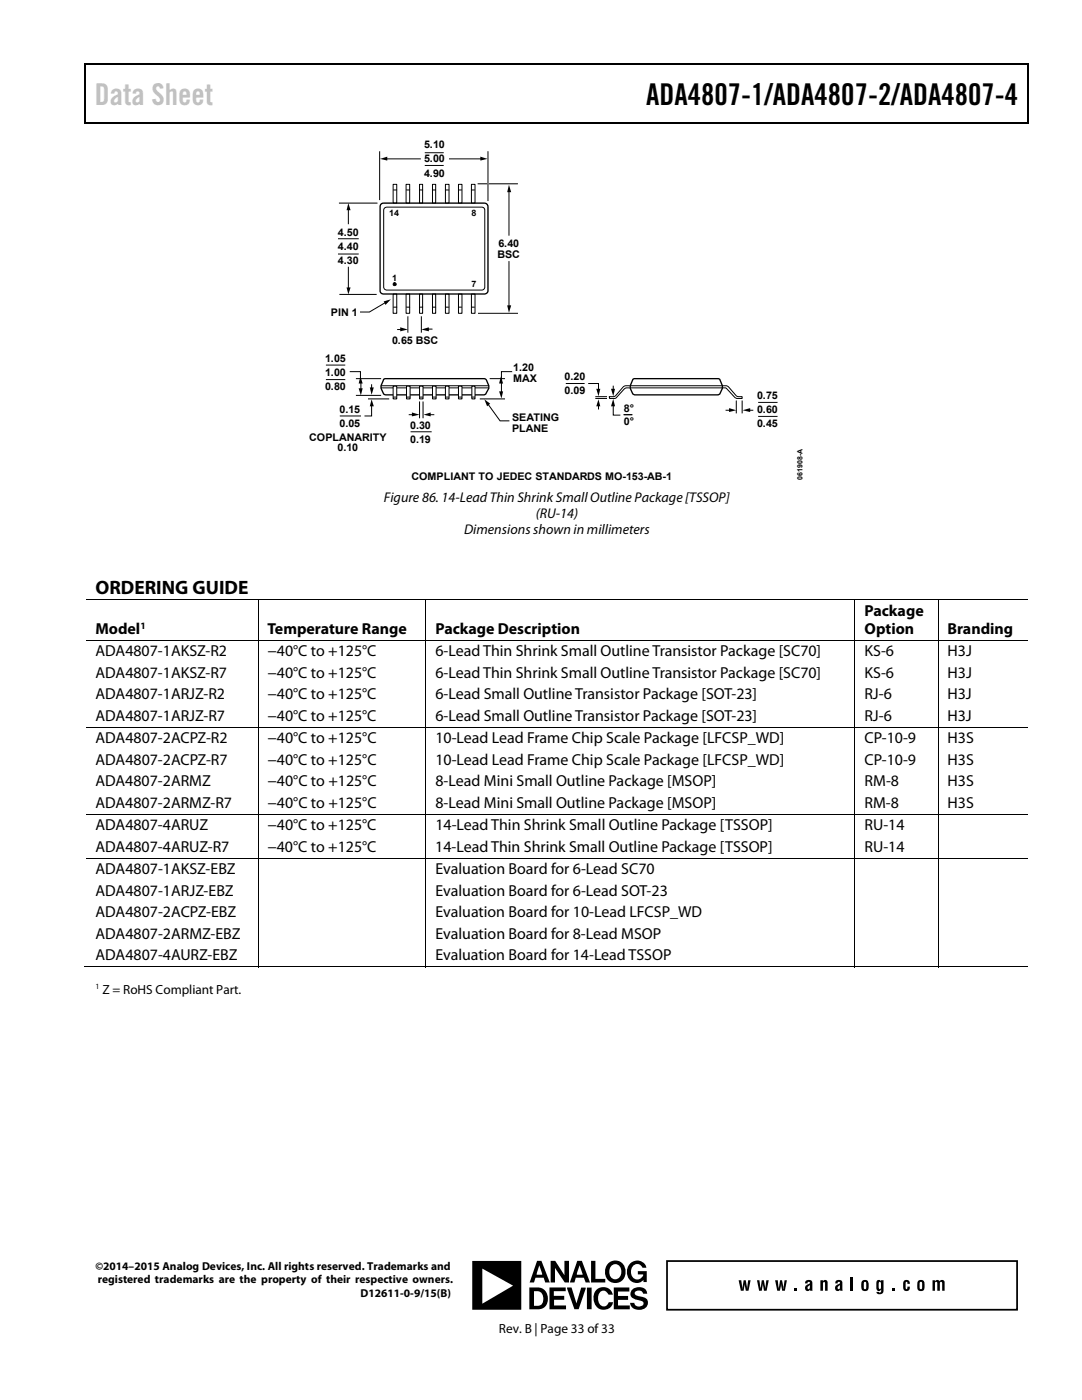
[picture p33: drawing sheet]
<svg xmlns="http://www.w3.org/2000/svg" width="216mm" height="279mm" viewBox="0 0 216 279" stroke-linecap="round" stroke-linejoin="round" font-family="sans-serif">
<defs><g id="words">
<text font-size="6" fill="#c0c0c0" x="18.9" y="21">Data Sheet</text>
<text font-size="6" x="128.9" y="21">ADA4807-1/ADA4807-2/ADA4807-4</text>
<text font-size="3.9" x="19" y="118.6">ORDERING GUIDE</text>
<g font-size="3.2">
<text x="172.5" y="122.9">Package</text>
<text x="19" y="126.5">Model</text>
<text x="19" y="131">ADA4807-1AKSZ-R2</text>
<text x="53.4" y="131">−40°C to +125°C</text>
<text x="53.4" y="126.5">Temperature Range</text>
<text x="86.9" y="131">6-Lead Thin Shrink Small Outline Transistor Package [SC70]</text>
<text x="86.9" y="126.5">Package Description</text>
<text x="172.5" y="126.5">Option</text>
<text x="172.5" y="131">KS-6</text>
<text x="189.1" y="126.5">Branding</text>
<text x="189.1" y="131">H3J</text>
<text x="19" y="135.3">ADA4807-1AKSZ-R7</text>
<text x="53.4" y="135.3">−40°C to +125°C</text>
<text x="86.9" y="135.3">6-Lead Thin Shrink Small Outline Transistor Package [SC70]</text>
<text x="172.5" y="135.3">KS-6</text>
<text x="189.1" y="135.3">H3J</text>
<text x="19" y="139.6">ADA4807-1ARJZ-R2</text>
<text x="19" y="143.9">ADA4807-1ARJZ-R7</text>
<text x="53.4" y="139.6">−40°C to +125°C</text>
<text x="53.4" y="143.9">−40°C to +125°C</text>
<text x="86.9" y="139.6">6-Lead Small Outline Transistor Package [SOT-23]</text>
<text x="86.9" y="143.9">6-Lead Small Outline Transistor Package [SOT-23]</text>
<text x="172.5" y="139.6">RJ-6</text>
<text x="172.5" y="143.9">RJ-6</text>
<text x="189" y="139.6">H3J</text>
<text x="189" y="143.9">H3J</text>
<text x="19" y="148.4">ADA4807-2ACPZ-R2</text>
<text x="53.4" y="148.4">−40°C to +125°C</text>
<text x="86.9" y="148.4">10-Lead Lead Frame Chip Scale Package [LFCSP_WD]</text>
<text x="172.5" y="148.4">CP-10-9</text>
<text x="189.1" y="148.4">H3S</text>
<text x="19" y="152.7">ADA4807-2ACPZ-R7</text>
<text x="53.4" y="152.7">−40°C to +125°C</text>
<text x="86.9" y="152.7">10-Lead Lead Frame Chip Scale Package [LFCSP_WD]</text>
<text x="172.5" y="152.7">CP-10-9</text>
<text x="189.1" y="152.7">H3S</text>
<text x="19" y="157">ADA4807-2ARMZ</text>
<text x="19" y="161.2">ADA4807-2ARMZ-R7</text>
<text x="53.4" y="161.2">−40°C to +125°C</text>
<text x="53.4" y="157">−40°C to +125°C</text>
<text x="86.9" y="161.2">8-Lead Mini Small Outline Package [MSOP]</text>
<text x="86.9" y="157">8-Lead Mini Small Outline Package [MSOP]</text>
<text x="172.5" y="161.2">RM-8</text>
<text x="172.5" y="157">RM-8</text>
<text x="189.1" y="161.2">H3S</text>
<text x="189.1" y="157">H3S</text>
<text x="19" y="165.7">ADA4807-4ARUZ</text>
<text x="53.4" y="165.7">−40°C to +125°C</text>
<text x="86.9" y="165.7">14-Lead Thin Shrink Small Outline Package [TSSOP]</text>
<text x="172.5" y="165.7">RU-14</text>
<text x="19" y="170">ADA4807-4ARUZ-R7</text>
<text x="53.3" y="170">−40°C to +125°C</text>
<text x="86.9" y="170">14-Lead Thin Shrink Small Outline Package [TSSOP]</text>
<text x="172.5" y="170">RU-14</text>
<text x="19" y="174.5">ADA4807-1AKSZ-EBZ</text>
<text x="19" y="178.8">ADA4807-1ARJZ-EBZ</text>
<text x="86.9" y="174.5">Evaluation Board for 6-Lead SC70</text>
<text x="86.9" y="178.8">Evaluation Board for 6-Lead SOT-23</text>
<text x="19" y="183.1">ADA4807-2ACPZ-EBZ</text>
<text x="86.9" y="183.1">Evaluation Board for 10-Lead LFCSP_WD</text>
<text x="19" y="187.4">ADA4807-2ARMZ-EBZ</text>
<text x="19" y="191.7">ADA4807-4AURZ-EBZ</text>
<text x="86.9" y="191.7">Evaluation Board for 14-Lead TSSOP</text>
<text x="86.9" y="187.4">Evaluation Board for 8-Lead MSOP</text>
</g>
<g font-size="2.8">
<text x="76.6" y="100.2">Figure 86. 14-Lead Thin ShrinkSmall Outline Package [TSSOP]</text>
<text x="92.6" y="106.6">Dimensions shown in millimeters</text>
<text x="106.9" y="103.4">(RU-14)</text>
</g>
<g font-size="2.6">
<text x="20.4" y="198.4">Z = RoHS Compliant Part.</text>
<text x="99.5" y="266">Rev. B | Page 33 of 33</text>
</g>
<g font-size="2.3">
<text x="19" y="253.5">©2014–2015 Analog Devices, Inc. All rights reserved. Trademarks and</text>
<text x="19.5" y="256.1">registered trademarks are the property of their respective owners.</text>
<text x="71.9" y="258.8">D12611-0-9/15(B)</text>
</g>
<g font-size="2.1">
<text x="84.6" y="29.6">5.10</text>
<text x="84.6" y="32.4">5.00</text>
<text x="84.6" y="35.2">4.90</text>
<text x="67.4" y="47.1">4.50</text>
<text x="67.4" y="49.8">4.40</text>
<text x="67.4" y="52.6">4.30</text>
<text x="99.3" y="51.4">BSC</text>
<text x="99.5" y="49.3">6.40</text>
<text x="66" y="63">PIN 1</text>
<text x="78.3" y="68.6">0.65 BSC</text>
<text x="64.9" y="72.2">1.05</text>
<text x="64.9" y="75">1.00</text>
<text x="64.9" y="77.8">0.80</text>
<text x="102.4" y="74.1">1.20</text>
<text x="102.4" y="76.2">MAX</text>
<text x="112.7" y="75.8">0.20</text>
<text x="67.8" y="82.4">0.15</text>
<text x="112.7" y="78.7">0.09</text>
<text x="124.5" y="82.3">8°</text>
<text x="151.1" y="79.7">0.75</text>
<text x="151.1" y="82.5">0.60</text>
<text x="61.7" y="88">COPLANARITY</text>
<text x="67.8" y="85.2">0.05</text>
<text x="81.9" y="85.6">0.30</text>
<text x="81.9" y="88.4">0.19</text>
<text x="102.2" y="84">SEATING</text>
<text x="102.2" y="86.1">PLANE</text>
<text x="124.5" y="84.8">0°</text>
<text x="151.1" y="85.3">0.45</text>
<text x="67.4" y="90.1">0.10</text>
<text x="82.1" y="95.8">COMPLIANT TO JEDEC STANDARDS MO-153-AB-1</text>
</g>
<text font-size="1.9" x="28" y="125.5">1</text>
<g font-size="1.8">
<text x="77.7" y="43.1">14</text>
<text x="94.1" y="43.1">8</text>
<text x="78.3" y="56">1</text>
<text x="94.1" y="57.3">7</text>
</g>
<text font-size="1.6" x="19" y="197.5">1</text>
<text font-size="1.4" x="160.1" y="95.8" transform="rotate(-90 160.1 95.8)">061908-A</text>
</g></defs>
<path d="M16.9 12.7h.2v1h-.2zM205.1 12.7h.2v1h-.2zM205.1 12.7h.2v.3h-.2zM82.3 24.4h.2v.3h-.2zM205.1 24.4h.2v.3h-.2z" fill="#000"/>
<path d="M16.9 12.8h188.2M17 13.7v11M205.2 13.7v11M205.1 24.5h-188.2" fill="none" stroke="#000" stroke-width=".25"/>
<g fill="none" stroke="#000" stroke-width=".2">
<path d="M75.8 30.3v9.5M78.4 36.8h.8v3.7h-.8zM78.5 37.9h.7M81 36.8h.7v3.7h-.7zM81.1 37.9h.6M83.7 36.8h.6v3.7h-.6zM83.7 37.9h.6M86.3 36.8h.6v3.7h-.6zM86.3 37.9h.6M88.9 36.8h.7v3.7h-.7zM88.9 37.9h.6M91.5 36.8h.7v3.7h-.7z"/>
<path d="M91.5 37.9h.6M94.1 36.8h.7v3.7h-.7zM94.1 37.9h.6M95.4 36.7h1.7M97.4 30.3v9.7M97.6 36.7h5.7M67.7 40.5h7.5M67.8 58.8h7.3M76.7 41.5l.5-.2h18.3a.96 .96 0 0 1 1.2 .7v14.2a1.59 1.59 0 0 1-.3 1.6l-18.3 .1a1.4 1.4 0 0 1-1.5-.4v-15.5zM78.4 58.7h.8v3.8h-.8zM81 58.7h.7v3.8h-.7zM83.7 58.7h.6v3.8h-.6z"/>
<path d="M86.3 58.7h.6v3.8h-.6zM88.9 58.7h.7v3.8h-.7zM91.5 58.7h.7v3.8h-.7zM94.1 58.7h.7v3.8h-.7zM76.1 77.4h21.3M76.1 77h21.3M78.5 61.3h.7M81.1 61.3h.6M83.7 61.3h.6M86.3 61.3h.6M88.9 61.3h.6M91.5 61.3h.6"/>
<path d="M94.1 61.3h.6M95.5 62.5h7.8"/>
</g>
<path d="M76 40.7l.6-.2h19.4a1.09 1.09 0 0 1 1.4 .8v15.8a1.28 1.28 0 0 1-.5 1.5l-18.8 .1a3.6 3.6 0 0 1-2.1-.2l-.2-.4v-6.7v-10.1zM76.6 75.7l.4-.1h19.5l.4 .1 .4 .7a1.59 1.59 0 0 1-.3 2.1l-.1 .2-.4 .1h-19.4l-.5-.1-.3-.6a1.81 1.81 0 0 1 .2-2.2zM126.3 75.7l.4-.1h16.5l.4 .1 .3 .7a1.79 1.79 0 0 1-.5 2.4h-16.6l-.5-.1-.3-.6a1.81 1.81 0 0 1 .2-2.2z" fill="none" stroke="#000" stroke-width=".27"/>
<circle cx="78.8" cy="56.7" r=".31" fill="#000" stroke="#000" stroke-width=".2"/>
<path d="M81.1 77.1h.7v2.5h-.7z" fill="#fff" stroke="#000" stroke-width=".2"/>
<path d="M81.1 79.2h.6" fill="none" stroke="#000" stroke-width=".2"/>
<path d="M83.7 77.1h.7v2.5h-.7z" fill="#fff" stroke="#000" stroke-width=".2"/>
<path d="M83.8 79.2h.5" fill="none" stroke="#000" stroke-width=".2"/>
<path d="M86.3 77.1h.7v2.5h-.7z" fill="#fff" stroke="#000" stroke-width=".2"/>
<path d="M86.4 79.2h.5" fill="none" stroke="#000" stroke-width=".2"/>
<path d="M88.9 77.1h.7v2.5h-.7z" fill="#fff" stroke="#000" stroke-width=".2"/>
<path d="M89 79.2h.5" fill="none" stroke="#000" stroke-width=".2"/>
<path d="M91.5 77.1h.7v2.5h-.7z" fill="#fff" stroke="#000" stroke-width=".2"/>
<path d="M91.6 79.2h.5" fill="none" stroke="#000" stroke-width=".2"/>
<path d="M94.2 77.1h.6v2.5h-.6z" fill="#fff" stroke="#000" stroke-width=".2"/>
<g fill="none" stroke="#000" stroke-width=".2">
<path d="M84.9 30.5h3.5M84.9 33h3.5M67.5 47.6h4M67.5 50.7h4M65.1 72.9h3.7M65.1 75.8h3.7M71.1 75.6h4.8M71.1 78.9h4.8M73.5 79.6h4.1M94.2 79.2h.5M95.8 79.6h4.9M97.8 75.6h2.9"/>
<path d="M125.7 77h-1a3.7 3.7 0 0 0-1.5 1.5l-.3 .4a1.57 1.57 0 0 1-1.3 .3v.3h1.2l1.5-1.5a1.25 1.25 0 0 1 1.4-.6M125.8 77h19.2a3.7 3.7 0 0 1 1.5 1.5 1.25 1.25 0 0 0 1.6 .7v.3h-1.2l-1.5-1.5a1.06 1.06 0 0 0-1.3-.6h-18.3M67.9 83h4M82 86.2h4M124.5 82.8h1.6M151.4 80.3h3.6M151.4 83.1h3.6"/>
</g>
<path d="M124.5 82.8h1.6z" fill="#000"/>
<path d="M78.4 77.1h.8v2.5h-.8z" fill="#fff" stroke="#000" stroke-width=".2"/>
<path d="M78.5 79.2h.6" fill="none" stroke="#000" stroke-width=".2"/>
<path d="M89.6 31.7h6.5" fill="none" stroke="#010101" stroke-width=".2"/>
<path d="M95.8 31.3l1.5 .4-1.5 .3z" fill="#010101"/>
<path d="M77 31.7h7" fill="none" stroke="#010101" stroke-width=".2"/>
<path d="M75.8 31.7l1.5-.4v.7z" fill="#010101"/>
<path d="M69.5 41.7v3" fill="none" stroke="#010101" stroke-width=".2"/>
<path d="M69.5 40.5l.5 1.5h-.8z" fill="#010101"/>
<path d="M69.5 53.2v4.4" fill="none" stroke="#010101" stroke-width=".2"/>
<path d="M69.2 57.4h.8l-.5 1.4z" fill="#010101"/>
<path d="M101.6 38.1v8.9" fill="none" stroke="#010101" stroke-width=".2"/>
<path d="M101.6 36.9l.4 1.5h-.8z" fill="#010101"/>
<path d="M101.6 52.1v9.1" fill="none" stroke="#010101" stroke-width=".2"/>
<path d="M101.2 60.9h.8l-.4 1.5z" fill="#010101"/>
<g fill="none" stroke="#000" stroke-width=".2">
<path d="M69.8 74.2h2.1v2.2M72 76.3v1.5M74.1 76.8v.8M77 60.3l-3.3 2h-1.9M79.2 65.8h.9M81.4 63.2v3.1M84.1 63.2v3.1M85.3 65.7h1M100.1 76.3v2.1M102.2 74.2h-2.1v2.2M112.9 76.5h3.8M117.4 76.5h2v1.4"/>
<path d="M118.8 79.2h2.3M118.8 79.5h2.3M122.4 77.1v.8M74.1 80.8v2.2h-1.4M81.6 82.8h.9M83.7 80.2v3.2M84.4 80.2v3.2M85.7 82.8h1M97.4 80.6l2.4 3.4h1.8M119.4 80.8v.8M122.4 80.8v2h1.4M144.8 81.9h1"/>
<path d="M146.9 80v2.4M148.1 80v2.4M149.4 81.9h.9M17.1 119.6h188M51.5 119.7v8M85 119.7v8M170.6 119.7v8M187.2 119.7v8M17.1 127.8h188M51.5 127.9v17.2M85 127.9v17.2M170.6 127.9v17.2"/>
<path d="M187.2 127.9v17.2M17.1 145.1h188M51.5 145.2v17.2M85 145.2v17.2M170.6 145.2v17.2M187.2 145.2v17.2M17.1 162.5h188M17.1 171.3h188M51.5 162.6v8.6M51.5 171.4v21.6M85 162.6v8.6M85 171.4v21.6"/>
<path d="M170.6 162.6v8.6M170.6 171.4v21.6M187.2 162.6v8.6M187.2 171.4v21.6M16.9 193h34.5M51.6 193h33.3M85.1 193h85.4M170.7 193h16.4M187.3 193h17.8"/>
</g>
<g fill="#000">
<path d="M71.6 77.5h.8l-.4 1.4zM71.9 75.1l.5 1.4h-.8zM73.8 77.3h.8l-.5 1.5zM76.6 60.2l1.4-.5-1.1 1.2zM79.9 65.3l1.5 .5-1.5 .3zM84.1 65.8l1.5-.5v.8zM99.6 78.1h.8l-.3 1.4zM99.9 75.1l.5 1.4h-.8zM119 77.6h.8l-.4 1.5zM121.9 77.6h.8l-.3 1.5zM74.1 79.7l.5 1.4h-.8zM82.2 82.3l1.5 .5-1.5 .3z"/>
<path d="M84.5 82.8l1.4-.5v.8zM96.6 79.7l1.2 .9-.6 .5zM119.4 79.7l.4 1.4h-.8zM122.4 79.6l.3 1.5h-.8zM145.5 81.4l1.4 .5-1.4 .3zM148.2 81.9l1.5-.5v.8zM147.4 255.5h.5l.2 1.7 .3-1.7h.4l.3 1.7 .2-1.7h.5l-.4 2.1h-.6l-.2-1.4-.2 1.4h-.6zM151 255.5h.5l.3 1.7 .2-1.7h.4l.3 1.7 .2-1.7h.5l-.4 2.1h-.6l-.2-1.4-.2 1.4h-.5zM154.7 255.5h.5l.2 1.7 .3-1.7h.3l.3 1.7 .2-1.7h.5l-.4 2.1h-.5l-.2-1.4-.3 1.4h-.5zM158.5 257.1h.5v.5h-.5zM163.7 255.5h.5v.2a.48 .48 0 0 1 .4-.3 .48 .48 0 0 1 .5 .3v1.9h-.5v-1.6l-.2-.2-.2 .2v1.6h-.5zM169.8 254.8h.4v2.8h-.4z"/>
<path d="M178 257.1h.5v.5h-.5zM180.4 255.6a.68 .68 0 0 1 .8-.1 .68 .68 0 0 1 .3 .7h-.4l-.1-.3h-.2v1.3h.2l.1-.4h.4a.69 .69 0 0 1-.6 .9 .69 .69 0 0 1-.7-.8l.1-1.1zM186.1 255.5h.5v.2l.3-.2h.3l.3 .2a.54 .54 0 0 1 .5-.3 .54 .54 0 0 1 .5 .5v1.7h-.5v-1.6l-.2-.2-.2 .2-.1 1.6h-.5v-1.6l-.2-.2-.2 .2v1.6h-.5z"/>
<path d="M109.9 251.6h.9l1.8 2.9v-2.9h.9v4.3h-.8l-2-2.9v2.9h-.8zM117.9 251.6h.9v3.6h2v.7h-2.9zM115.2 251.6h.9l1.6 4.3h-.8l-.4-.9h-1.6l-.3 .9h-.9zM107.2 251.6h.8l1.7 4.3h-.9l-.3-.9h-1.7l-.2 .9h-.9zM121.5 252a2.12 2.12 0 0 1 2.6 0 2.12 2.12 0 0 1 .7 2.5 2.1 2.1 0 0 1-2.7 1.4 2.1 2.1 0 0 1-1.3-2.8zM125.9 252.1a1.87 1.87 0 0 1 3.1 .9h-.8a1.17 1.17 0 0 0-1.2-.7 1.17 1.17 0 0 0-1 .9 1.37 1.37 0 0 0 .3 1.7 1.37 1.37 0 0 0 1.7 .1l.3-.4v-.3h-1v-.6h1.8v2.2h-.7v-.5a1.93 1.93 0 0 1-2.3 .5 1.93 1.93 0 0 1-1-2.1l.3-1.2zM94.2 251.7h9.8v9.7h-9.8zM113.2 256.9h.8l1 3.2 1-3.1h.9l-1.4 4.3h-.9zM122.5 256.9h3.1v.8h-2.3v.9h2v.6v.2h-2v1.1h2.4v.8h-3.2zM109.6 256.9h3.3v.8h-2.4v.9h2.1v.8h-2v1.1h2.3v.8h-3.3zM105.6 256.9h1a2.25 2.25 0 0 1 2.7 1.6 2.25 2.25 0 0 1-1.4 2.7l-2.3 .1zM117.1 257h.9v4.3h-.9zM119.1 257.3a1.92 1.92 0 0 1 3.2 1.1h-.8a1.06 1.06 0 0 0-1.1-.8 1.06 1.06 0 0 0-1 .9 1.69 1.69 0 0 0 1.1 2.2 1.12 1.12 0 0 0 1-.8h.8a1.93 1.93 0 0 1-1.9 1.5 1.93 1.93 0 0 1-1.9-1.6 2.49 2.49 0 0 1 .6-2.5zM126.2 257.3a1.72 1.72 0 0 1 2.9 .9h-.7a.92 .92 0 0 0-.9-.7 .92 .92 0 0 0-.9 .6 1.12 1.12 0 0 0 1.3 .7 1.3 1.3 0 0 1 1.4 1.1 1.3 1.3 0 0 1-1.2 1.4 1.71 1.71 0 0 1-2.4-1.3h.8a.97 .97 0 0 0 .9 .8 .97 .97 0 0 0 1-.7 1.07 1.07 0 0 0-1.2-.7 1.21 1.21 0 0 1-1.3-.7 1.21 1.21 0 0 1 .3-1.4zM115.7 252.5l-.6 1.9h1.1zM107.6 252.5l-.5 1.9h1.1zM121.9 252.8a1.59 1.59 0 0 0 .8 2.5 1.55 1.55 0 0 0 1.3-1.5 1.55 1.55 0 0 0-1.2-1.5l-.5 .1zM96.2 253.2v7l6.2-3.6zM106.6 257.7v2.9h.5a1.26 1.26 0 0 0 1.3-1.8 1.37 1.37 0 0 0-1.8-1.1z"/>
<path d="M160.8 255.6a.74 .74 0 0 1 .8-.2 .74 .74 0 0 1 .5 .7v1.5h-.4l-.1-.2a.57 .57 0 0 1-.8 .2 .57 .57 0 0 1-.1-.9l.9-.6v-.2l-.2-.1-.2 .1-.1 .2h-.5zM161.2 256.8v.4l.2 .1 .1-.1 .1-.7z"/>
<path d="M166.8 255.6a.72 .72 0 0 1 .8-.2 .72 .72 0 0 1 .5 .7v1.5h-.4l-.1-.2a.58 .58 0 0 1-.8 .2 .58 .58 0 0 1-.1-.9l.9-.6-.1-.3h-.1l-.2 .1-.1 .2h-.4zM167.2 256.8v.4l.2 .1 .1-.1 .1-.7z"/>
<path d="M172 255.6a.74 .74 0 0 1 .9-.1 .74 .74 0 0 1 .4 .7 1.05 1.05 0 0 1-.7 1.5l-.4-.1a1.93 1.93 0 0 1-.2-2zM172.4 255.9v1.2l.2 .2 .2-.2v-1.1v-.1z"/>
<path d="M175 255.6l.1-.1a.45 .45 0 0 1 .7 .2v-.2h.5v1.6a.87 .87 0 0 1-.3 1 .87 .87 0 0 1-1 0l-.1-.3 .6 .2a.39 .39 0 0 0 .3-.6 .51 .51 0 0 1-.7 .2 .51 .51 0 0 1-.2-.7zM175.4 255.9l-.1 1 .1 .3h.3a1.31 1.31 0 0 0-.1-1.4z"/>
<path d="M183.2 255.6a.74 .74 0 0 1 .8-.1 .74 .74 0 0 1 .5 .7 1.06 1.06 0 0 1-.7 1.5l-.4-.1a1.53 1.53 0 0 1-.3-1.7zM183.6 255.9l-.1 1.2 .3 .2 .2-.2v-1.1l-.1-.1z"/>
</g>
<path d="M133.1 251.7h69.8v9.7h-69.8z" fill="none" stroke="#000" stroke-width=".35"/>
<use href="#words"/>
</svg>
